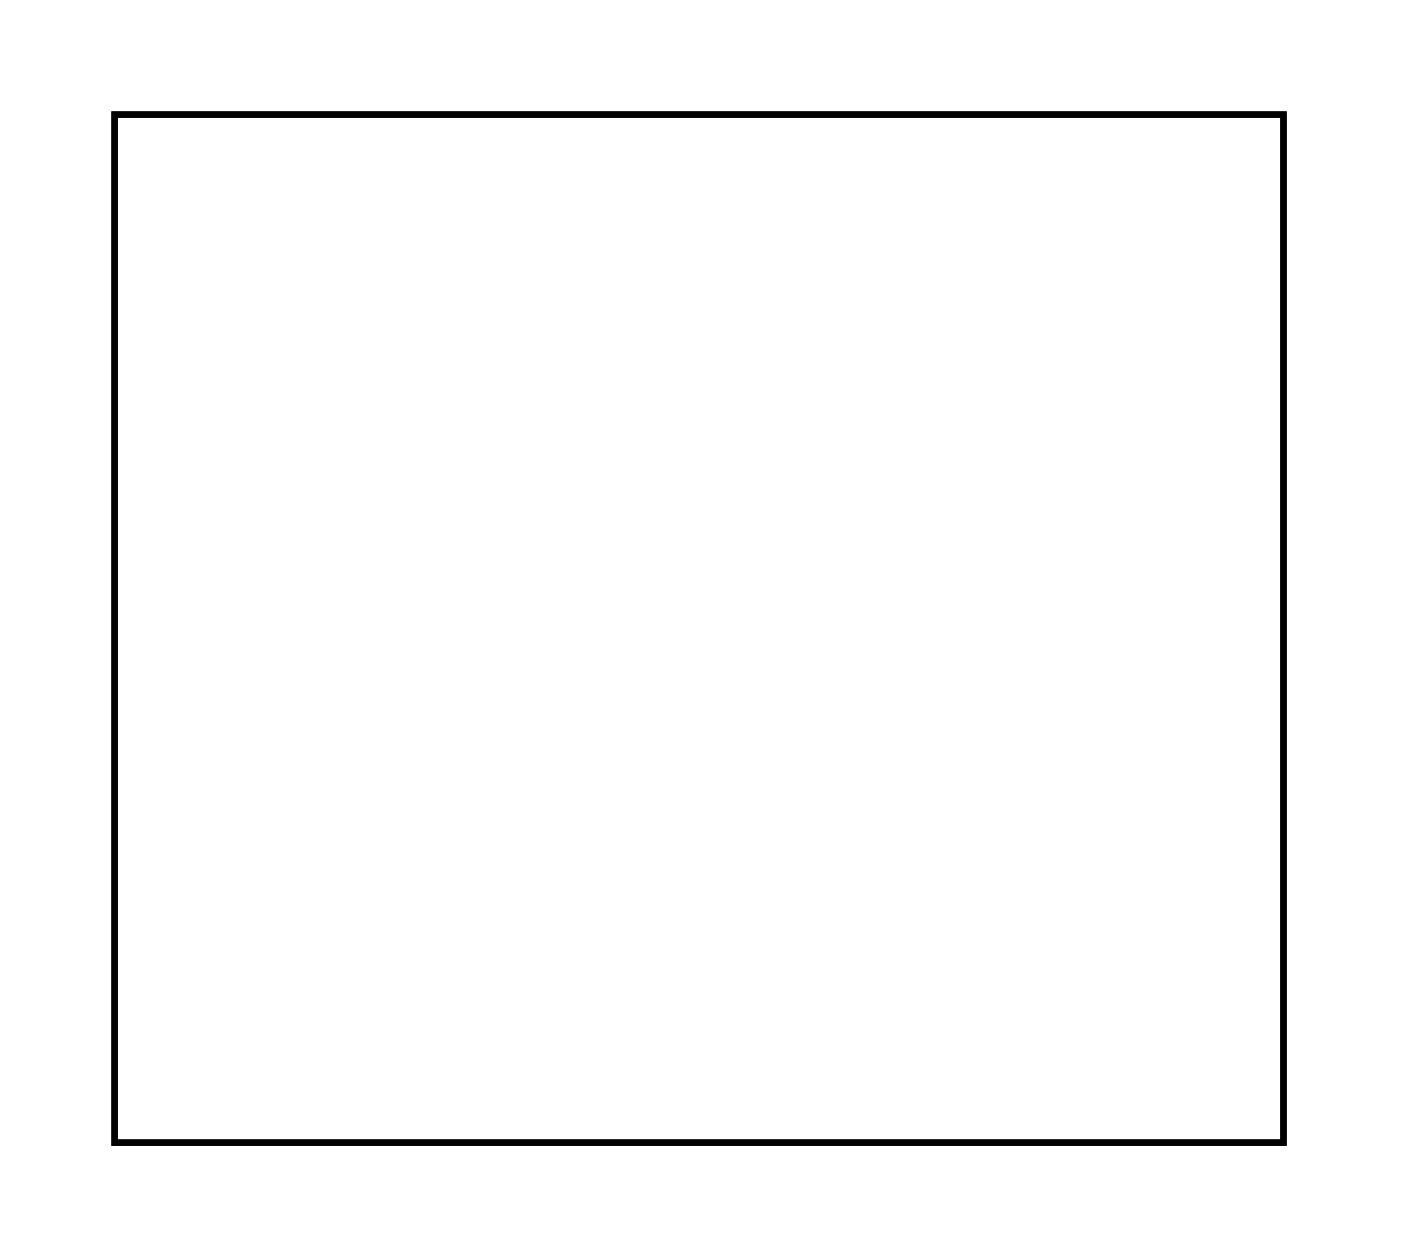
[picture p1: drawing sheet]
<svg xmlns="http://www.w3.org/2000/svg" width="44mm" height="40mm" viewBox="0 0 44 40" stroke-linecap="round" stroke-linejoin="round" font-family="sans-serif">
<path d="M3.6 3.6h37.1v32.7h-37.1z" fill="none" stroke="#000" stroke-width=".2"/>
<path d="M3.6 3.6h37.1v32.7h-37.1zM3.6 3.6v32.7h37.1v-32.7z" fill="#000"/>
<circle cx="11.5" cy="13.7" r=".64" fill="#fff"/>
<circle cx="11.5" cy="13.7" r=".64" fill="none" stroke="#fff" stroke-width=".75"/>
<circle cx="11.5" cy="11.2" r=".64" fill="#fff"/>
<circle cx="11.5" cy="11.2" r=".64" fill="none" stroke="#fff" stroke-width=".75"/>
<circle cx="11.5" cy="8.6" r=".64" fill="#fff"/>
<circle cx="11.5" cy="8.6" r=".64" fill="none" stroke="#fff" stroke-width=".75"/>
<path d="M18.4 25.7h1.4v1.4h-1.4z" fill="#fff"/>
<path d="M18.4 25.7h1.4v1.4h-1.4z" fill="none" stroke="#fff" stroke-width=".69" stroke-linecap="butt"/>
<circle cx="19.1" cy="26.4" r=".73" fill="#fff"/>
<circle cx="19.1" cy="26.4" r=".73" fill="none" stroke="#fff" stroke-width=".69" stroke-linecap="butt"/>
<circle cx="19.1" cy="29" r=".73" fill="#fff"/>
<circle cx="19.1" cy="29" r=".73" fill="none" stroke="#fff" stroke-width=".69" stroke-linecap="butt"/>
<circle cx="21.6" cy="26.4" r=".73" fill="#fff"/>
<circle cx="21.6" cy="26.4" r=".73" fill="none" stroke="#fff" stroke-width=".69" stroke-linecap="butt"/>
<circle cx="21.6" cy="29" r=".73" fill="#fff"/>
<circle cx="21.6" cy="29" r=".73" fill="none" stroke="#fff" stroke-width=".69" stroke-linecap="butt"/>
<circle cx="24.2" cy="26.4" r=".73" fill="#fff"/>
<circle cx="24.2" cy="26.4" r=".73" fill="none" stroke="#fff" stroke-width=".69" stroke-linecap="butt"/>
<circle cx="24.2" cy="29" r=".73" fill="#fff"/>
<circle cx="24.2" cy="29" r=".73" fill="none" stroke="#fff" stroke-width=".69" stroke-linecap="butt"/>
<path d="M26 25.7h1.5v1.4h-1.5z" fill="#fff"/>
<path d="M26 25.7h1.5v1.4h-1.5z" fill="none" stroke="#fff" stroke-width=".69" stroke-linecap="butt"/>
<circle cx="26.8" cy="26.4" r=".73" fill="#fff"/>
<circle cx="26.8" cy="26.4" r=".73" fill="none" stroke="#fff" stroke-width=".69" stroke-linecap="butt"/>
<circle cx="26.8" cy="29" r=".73" fill="#fff"/>
<circle cx="26.8" cy="29" r=".73" fill="none" stroke="#fff" stroke-width=".69" stroke-linecap="butt"/>
<circle cx="26.7" cy="21.3" r=".7" fill="#fff"/>
<circle cx="26.7" cy="21.3" r=".7" fill="none" stroke="#fff" stroke-width=".76" stroke-linecap="butt"/>
<circle cx="26.7" cy="11.2" r=".7" fill="#fff"/>
<circle cx="26.7" cy="11.2" r=".7" fill="none" stroke="#fff" stroke-width=".76" stroke-linecap="butt"/>
<path d="M33.6 10.4h1.5v1.5h-1.5z" fill="#fff"/>
<path d="M33.6 10.4h1.5v1.5h-1.5z" fill="none" stroke="#fff" stroke-width=".76" stroke-linecap="butt"/>
<circle cx="34.4" cy="11.2" r=".74" fill="#fff"/>
<circle cx="34.4" cy="11.2" r=".74" fill="none" stroke="#fff" stroke-width=".76" stroke-linecap="butt"/>
<circle cx="34.4" cy="13.7" r=".74" fill="#fff"/>
<circle cx="34.4" cy="13.7" r=".74" fill="none" stroke="#fff" stroke-width=".76" stroke-linecap="butt"/>
</svg>
